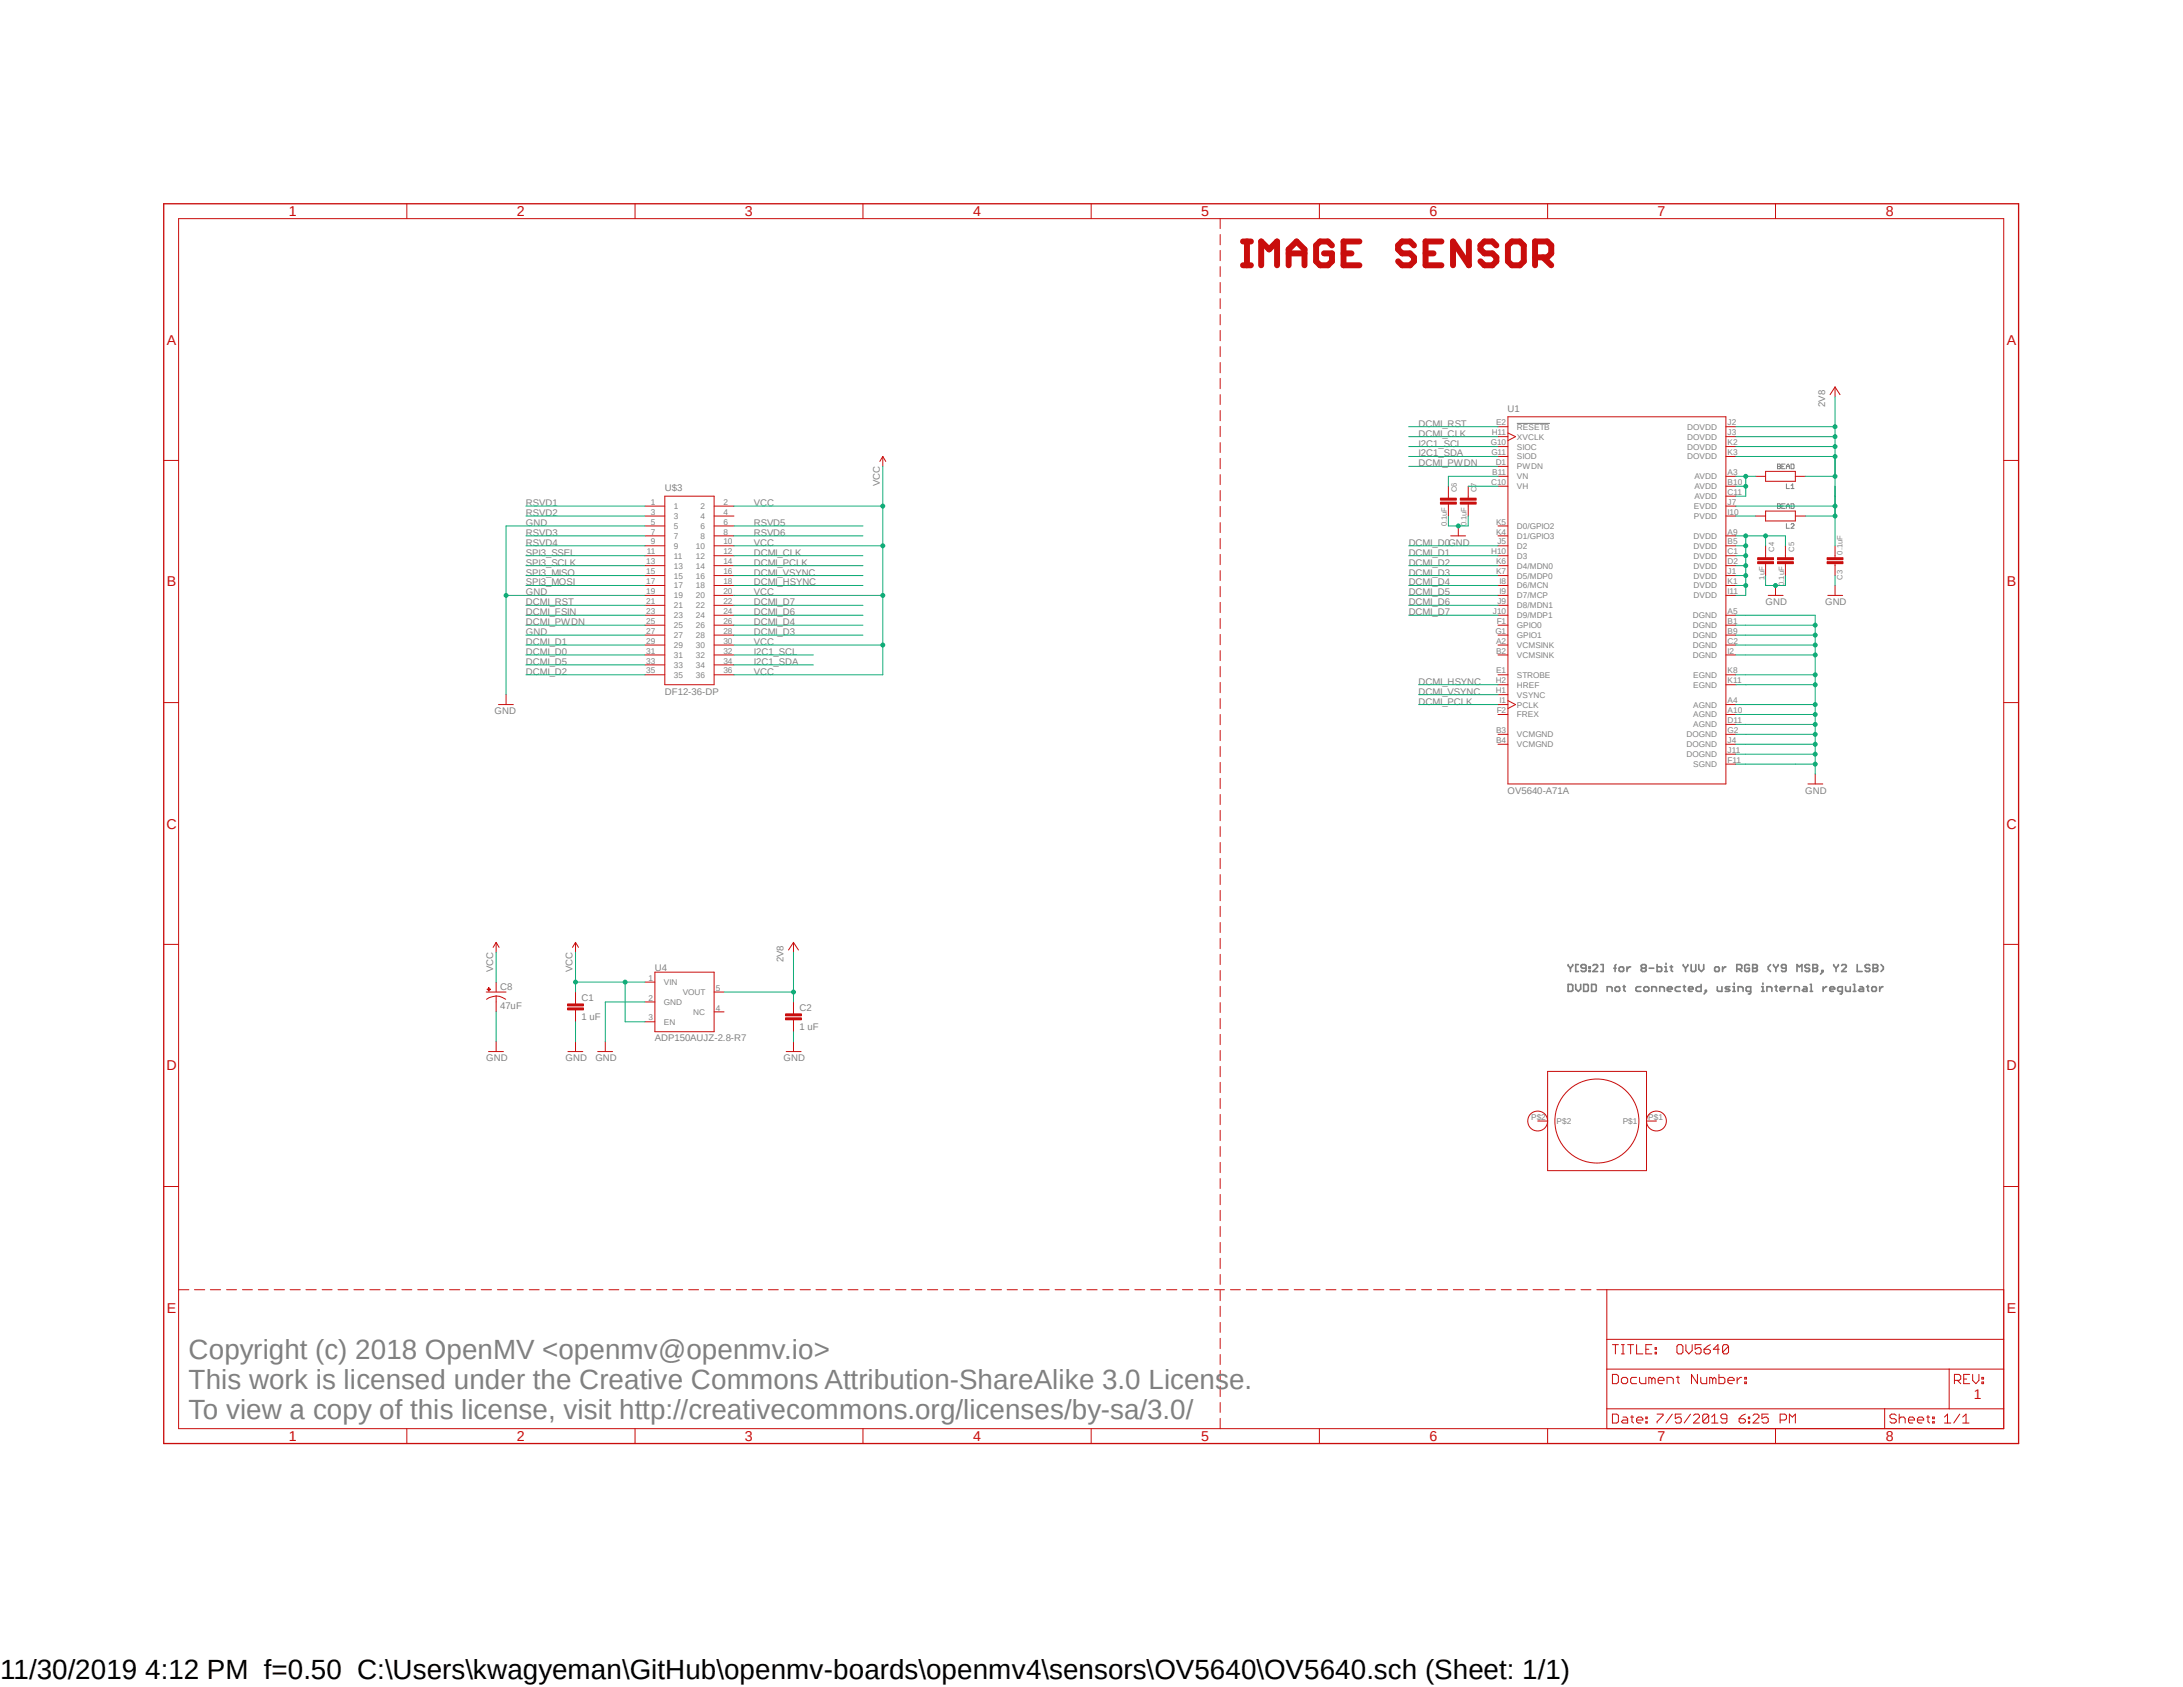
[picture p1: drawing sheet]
<svg xmlns="http://www.w3.org/2000/svg" width="279mm" height="216mm" viewBox="0 0 279 216" stroke-linecap="round" stroke-linejoin="round" font-family="sans-serif">
<defs><g id="words">
<g font-size="3.6" fill="#808080">
<text x="24.1" y="173.9">Copyright (c) 2018 OpenMV &lt;openmv@openmv.io&gt;</text>
<text x="24.1" y="177.8">This work is licensed under the Creative Commons Attribution-ShareAlike 3.0 License.</text>
<text x="24.1" y="181.6">To view a copy of this license, visit http://creativecommons.org/licenses/by-sa/3.0/</text>
</g>
<text font-size="3.6" x="0" y="214.9">11/30/2019 4:12 PM f=0.50 C:\Users\kwagyeman\GitHub\openmv-boards\openmv4\sensors\OV5640\OV5640.sch (Sheet: 1/1)</text>
<g font-size="1.8" fill="#c90d0c">
<text x="37" y="27.6">1</text>
<text x="66.2" y="27.6">2</text>
<text x="95.3" y="27.6">3</text>
<text x="124.5" y="27.6">4</text>
<text x="153.8" y="27.6">5</text>
<text x="183" y="27.6">6</text>
<text x="212.1" y="27.6">7</text>
<text x="241.3" y="27.6">8</text>
<text x="21.3" y="44.1">A</text>
<text x="256.8" y="44.1">A</text>
<text x="21.3" y="75.1">B</text>
<text x="256.8" y="75.1">B</text>
<text x="21.3" y="106">C</text>
<text x="256.8" y="106">C</text>
<text x="21.3" y="137">D</text>
<text x="256.8" y="137">D</text>
<text x="21.3" y="168">E</text>
<text x="256.8" y="168">E</text>
<text x="252.6" y="179">1</text>
<text x="37" y="184.4">1</text>
<text x="66.2" y="184.4">2</text>
<text x="95.3" y="184.4">3</text>
<text x="124.5" y="184.4">4</text>
<text x="153.8" y="184.4">5</text>
<text x="183" y="184.4">6</text>
<text x="212.1" y="184.4">7</text>
<text x="241.3" y="184.4">8</text>
</g>
<g font-size="1.2" fill="#808080">
<text x="193" y="52.7">U1</text>
<text x="233.6" y="52.1" transform="rotate(-90 233.6 52.1)">2V8</text>
<text x="181.6" y="55.9">DCMI_CLK</text>
<text x="181.6" y="54.6">DCMI_RST</text>
<text x="181.6" y="59.7">DCMI_PWDN</text>
<text x="181.6" y="57.1">I2C1_SCL</text>
<text x="181.6" y="58.4">I2C1_SDA</text>
<text x="67.3" y="64.8">RSVD1</text>
<text x="85.1" y="62.9">U$3</text>
<text x="96.5" y="64.8">VCC</text>
<text x="112.6" y="62.2" transform="rotate(-90 112.6 62.2)">VCC</text>
<text x="67.3" y="67.3">GND</text>
<text x="67.3" y="71.1">SPI3_SSEL</text>
<text x="67.3" y="66">RSVD2</text>
<text x="67.3" y="68.6">RSVD3</text>
<text x="67.3" y="69.8">RSVD4</text>
<text x="96.5" y="69.8">VCC</text>
<text x="96.5" y="71.1">DCMI_CLK</text>
<text x="96.5" y="67.3">RSVD5</text>
<text x="96.5" y="68.6">RSVD6</text>
<text x="180.3" y="69.8">DCMI_D0GND</text>
<text x="180.3" y="71.1">DCMI_D1</text>
<text x="67.3" y="76.2">GND</text>
<text x="67.3" y="77.5">DCMI_RST</text>
<text x="67.3" y="72.4">SPI3_SCLK</text>
<text x="67.3" y="73.7">SPI3_MISO</text>
<text x="67.3" y="74.9">SPI3_MOSI</text>
<text x="96.5" y="76.2">VCC</text>
<text x="96.5" y="72.4">DCMI_PCLK</text>
<text x="96.5" y="74.9">DCMI_HSYNC</text>
<text x="96.5" y="73.7">DCMI_VSYNC</text>
<text x="96.5" y="77.5">DCMI_D7</text>
<text x="180.3" y="72.4">DCMI_D2</text>
<text x="180.3" y="73.7">DCMI_D3</text>
<text x="180.3" y="74.9">DCMI_D4</text>
<text x="180.3" y="76.2">DCMI_D5</text>
<text x="180.3" y="77.5">DCMI_D6</text>
<text x="226" y="77.5">GND</text>
<text x="233.6" y="77.5">GND</text>
<text x="67.3" y="81.3">GND</text>
<text x="67.3" y="83.8">DCMI_D0</text>
<text x="67.3" y="82.5">DCMI_D1</text>
<text x="67.3" y="80">DCMI_PWDN</text>
<text x="67.3" y="78.7">DCMI_FSIN</text>
<text x="96.5" y="82.5">VCC</text>
<text x="96.5" y="81.3">DCMI_D3</text>
<text x="96.5" y="80">DCMI_D4</text>
<text x="96.5" y="78.7">DCMI_D6</text>
<text x="96.5" y="83.8">I2C1_SCL</text>
<text x="180.3" y="78.7">DCMI_D7</text>
<text x="67.3" y="86.4">DCMI_D2</text>
<text x="67.3" y="85.1">DCMI_D5</text>
<text x="85.1" y="88.9">DF12-36-DP</text>
<text x="96.5" y="86.4">VCC</text>
<text x="96.5" y="85.1">I2C1_SDA</text>
<text x="181.6" y="87.6">DCMI_HSYNC</text>
<text x="181.6" y="88.9">DCMI_VSYNC</text>
<text x="63.3" y="91.4">GND</text>
<text x="181.6" y="90.2">DCMI_PCLK</text>
<text x="193" y="101.6">OV5640-A71A</text>
<text x="231.1" y="101.6">GND</text>
<text x="63.1" y="124.4" transform="rotate(-90 63.1 124.4)">VCC</text>
<text x="73.3" y="124.4" transform="rotate(-90 73.3 124.4)">VCC</text>
<text x="83.8" y="124.3">U4</text>
<text x="100.3" y="123.1" transform="rotate(-90 100.3 123.1)">2V8</text>
<text x="64" y="129.1">47uF</text>
<text x="64" y="126.7">C8</text>
<text x="74.4" y="130.6">1 uF</text>
<text x="74.4" y="128.1">C1</text>
<text x="102.3" y="131.9">1 uF</text>
<text x="102.3" y="129.3">C2</text>
<text x="62.2" y="135.8">GND</text>
<text x="72.4" y="135.8">GND</text>
<text x="76.2" y="135.8">GND</text>
<text x="83.8" y="133.2">ADP150AUJZ-2.8-R7</text>
<text x="100.3" y="135.8">GND</text>
</g>
<g font-size="1.1" fill="#808080">
<text x="190.8" y="57">G10</text>
<text x="190.9" y="58.3">G11</text>
<text x="190.9" y="55.7">H11</text>
<text x="191.4" y="59.5">D1</text>
<text x="191.5" y="54.4">E2</text>
<text x="194.1" y="55">RESETB</text>
<text x="194.1" y="57.5">SIOC</text>
<text x="194.1" y="58.8">SIOD</text>
<text x="194.1" y="56.3">XVCLK</text>
<text x="215.9" y="55">DOVDD</text>
<text x="215.9" y="56.3">DOVDD</text>
<text x="215.9" y="57.5">DOVDD</text>
<text x="215.9" y="58.8">DOVDD</text>
<text x="221.1" y="54.4">J2</text>
<text x="221.1" y="55.7">J3</text>
<text x="221.1" y="57">K2</text>
<text x="221.1" y="58.3">K3</text>
<text x="83.3" y="64.6">1</text>
<text x="83.3" y="65.9">3</text>
<text x="86.2" y="65.2">1</text>
<text x="89.7" y="65.2">2</text>
<text x="92.6" y="64.6">2</text>
<text x="92.6" y="65.9">4</text>
<text x="190.8" y="62.1">C10</text>
<text x="191" y="60.8">B11</text>
<text x="194.1" y="61.3">VN</text>
<text x="194.1" y="62.6">VH</text>
<text x="194.1" y="60.1">PWDN</text>
<text x="216.8" y="65.2">EVDD</text>
<text x="216.9" y="61.3">AVDD</text>
<text x="216.9" y="62.6">AVDD</text>
<text x="216.9" y="63.9">AVDD</text>
<text x="221.1" y="60.8">A3</text>
<text x="221.1" y="62.1">B10</text>
<text x="221.1" y="63.3">C11</text>
<text x="221.1" y="65.9">I10</text>
<text x="221.1" y="64.6">J7</text>
<text x="82.8" y="71">11</text>
<text x="83.3" y="67.1">5</text>
<text x="83.3" y="68.4">7</text>
<text x="83.3" y="69.7">9</text>
<text x="86.2" y="66.4">3</text>
<text x="86.2" y="67.7">5</text>
<text x="86.2" y="69">7</text>
<text x="86.2" y="70.2">9</text>
<text x="86.2" y="71.5">11</text>
<text x="89.1" y="70.2">10</text>
<text x="89.1" y="71.5">12</text>
<text x="89.7" y="66.4">4</text>
<text x="89.7" y="67.7">6</text>
<text x="89.7" y="69">8</text>
<text x="92.6" y="67.1">6</text>
<text x="92.6" y="68.4">8</text>
<text x="92.6" y="69.7">10</text>
<text x="92.6" y="71">12</text>
<text x="190.8" y="71">H10</text>
<text x="191.5" y="68.4">K4</text>
<text x="191.5" y="67.1">K5</text>
<text x="191.6" y="69.7">J5</text>
<text x="194.1" y="71.5">D3</text>
<text x="194.1" y="70.2">D2</text>
<text x="194.1" y="69">D1/GPIO3</text>
<text x="194.1" y="67.7">D0/GPIO2</text>
<text x="216.7" y="69">DVDD</text>
<text x="216.7" y="70.2">DVDD</text>
<text x="216.7" y="71.5">DVDD</text>
<text x="216.8" y="66.4">PVDD</text>
<text x="221.1" y="68.4">A9</text>
<text x="221.1" y="69.7">B5</text>
<text x="221.1" y="71">C1</text>
<text x="82.7" y="72.2">13</text>
<text x="82.7" y="73.5">15</text>
<text x="82.7" y="74.8">17</text>
<text x="82.7" y="76">19</text>
<text x="82.7" y="77.3">21</text>
<text x="86.2" y="72.8">13</text>
<text x="86.2" y="74">15</text>
<text x="86.2" y="75.3">17</text>
<text x="86.2" y="76.6">19</text>
<text x="86.2" y="77.9">21</text>
<text x="89.1" y="72.8">14</text>
<text x="89.1" y="74">16</text>
<text x="89.1" y="75.3">18</text>
<text x="89.1" y="76.6">20</text>
<text x="89.1" y="77.9">22</text>
<text x="92.6" y="72.2">14</text>
<text x="92.6" y="73.5">16</text>
<text x="92.6" y="74.8">18</text>
<text x="92.6" y="76">20</text>
<text x="92.6" y="77.3">22</text>
<text x="191.5" y="72.2">K6</text>
<text x="191.5" y="73.5">K7</text>
<text x="191.6" y="77.3">J9</text>
<text x="191.9" y="74.8">I8</text>
<text x="191.9" y="76">I9</text>
<text x="194.1" y="75.3">D6/MCN</text>
<text x="194.1" y="76.6">D7/MCP</text>
<text x="194.1" y="77.9">D8/MDN1</text>
<text x="194.1" y="72.8">D4/MDN0</text>
<text x="194.1" y="74">D5/MDP0</text>
<text x="216.7" y="72.8">DVDD</text>
<text x="216.7" y="74">DVDD</text>
<text x="216.7" y="75.3">DVDD</text>
<text x="216.7" y="76.6">DVDD</text>
<text x="221.1" y="72.2">D2</text>
<text x="221.1" y="73.5">J1</text>
<text x="221.1" y="74.8">K1</text>
<text x="221.1" y="76">I11</text>
<text x="82.7" y="78.6">23</text>
<text x="82.7" y="79.8">25</text>
<text x="82.7" y="81.1">27</text>
<text x="82.7" y="82.4">29</text>
<text x="82.7" y="83.7">31</text>
<text x="86.2" y="79.1">23</text>
<text x="86.2" y="80.4">25</text>
<text x="86.2" y="81.7">27</text>
<text x="86.2" y="82.9">29</text>
<text x="89.1" y="79.1">24</text>
<text x="89.1" y="80.4">26</text>
<text x="89.1" y="81.7">28</text>
<text x="89.1" y="82.9">30</text>
<text x="92.6" y="78.6">24</text>
<text x="92.6" y="79.8">26</text>
<text x="92.6" y="81.1">28</text>
<text x="92.6" y="82.4">30</text>
<text x="92.6" y="83.7">32</text>
<text x="191" y="78.6">J10</text>
<text x="191.4" y="81.1">G1</text>
<text x="191.5" y="82.4">A2</text>
<text x="191.5" y="83.7">B2</text>
<text x="191.6" y="79.8">F1</text>
<text x="194.1" y="82.9">VCMSINK</text>
<text x="194.1" y="80.4">GPIO0</text>
<text x="194.1" y="81.7">GPIO1</text>
<text x="194.1" y="79.1">D9/MDP1</text>
<text x="216.7" y="79.1">DGND</text>
<text x="216.7" y="80.4">DGND</text>
<text x="216.7" y="81.7">DGND</text>
<text x="216.7" y="82.9">DGND</text>
<text x="221.1" y="78.6">A5</text>
<text x="221.1" y="79.8">B1</text>
<text x="221.1" y="81.1">B9</text>
<text x="221.1" y="82.4">C2</text>
<text x="221.1" y="83.7">I2</text>
<text x="82.7" y="84.9">33</text>
<text x="82.7" y="86.2">35</text>
<text x="86.2" y="84.2">31</text>
<text x="86.2" y="85.5">33</text>
<text x="86.2" y="86.7">35</text>
<text x="89.1" y="84.2">32</text>
<text x="89.1" y="85.5">34</text>
<text x="89.1" y="86.7">36</text>
<text x="92.6" y="84.9">34</text>
<text x="92.6" y="86.2">36</text>
<text x="191.4" y="88.7">H1</text>
<text x="191.4" y="87.5">H2</text>
<text x="191.5" y="86.2">E1</text>
<text x="194.1" y="84.2">VCMSINK</text>
<text x="194.1" y="86.7">STROBE</text>
<text x="194.1" y="89.3">VSYNC</text>
<text x="194.1" y="88">HREF</text>
<text x="216.7" y="84.2">DGND</text>
<text x="216.7" y="86.7">EGND</text>
<text x="216.7" y="88">EGND</text>
<text x="221.1" y="86.2">K8</text>
<text x="221.1" y="87.5">K11</text>
<text x="191.5" y="93.8">B3</text>
<text x="191.5" y="95.1">B4</text>
<text x="191.6" y="91.3">F2</text>
<text x="191.9" y="90">I1</text>
<text x="194.1" y="94.4">VCMGND</text>
<text x="194.1" y="95.6">VCMGND</text>
<text x="194.1" y="91.8">FREX</text>
<text x="194.1" y="90.6">PCLK</text>
<text x="215.9" y="94.4">DOGND</text>
<text x="215.9" y="95.6">DOGND</text>
<text x="216.7" y="90.6">AGND</text>
<text x="216.7" y="91.8">AGND</text>
<text x="216.7" y="93.1">AGND</text>
<text x="221.1" y="90">A4</text>
<text x="221.1" y="91.3">A10</text>
<text x="221.1" y="92.5">D11</text>
<text x="221.1" y="93.8">G2</text>
<text x="221.1" y="95.1">J4</text>
<text x="215.9" y="96.9">DOGND</text>
<text x="216.7" y="98.2">SGND</text>
<text x="221.1" y="97.6">F11</text>
<text x="221.1" y="96.4">J11</text>
<text x="83" y="125.5">1</text>
<text x="83" y="128.1">2</text>
<text x="83" y="130.6">3</text>
<text x="85" y="128.6">GND</text>
<text x="85" y="126.1">VIN</text>
<text x="85" y="131.1">EN</text>
<text x="87.4" y="127.3">VOUT</text>
<text x="88.7" y="129.9">NC</text>
<text x="91.6" y="126.8">5</text>
<text x="91.6" y="129.3">4</text>
<text x="196" y="143.3">P$2</text>
<text x="199.2" y="143.8">P$2</text>
<text x="207.7" y="143.8">P$1</text>
<text x="210.9" y="143.3">P$1</text>
</g>
<g font-size="1" fill="#808080">
<text x="186.4" y="63" transform="rotate(-90 186.4 63)">C6</text>
<text x="189" y="63" transform="rotate(-90 189 63)">C7</text>
<text x="185.2" y="67.4" transform="rotate(-90 185.2 67.4)">0.1uF</text>
<text x="187.7" y="67.4" transform="rotate(-90 187.7 67.4)">0.1uF</text>
<text x="227.1" y="70.6" transform="rotate(-90 227.1 70.6)">C4</text>
<text x="229.6" y="70.6" transform="rotate(-90 229.6 70.6)">C5</text>
<text x="235.8" y="71" transform="rotate(-90 235.8 71)">0.1uF</text>
<text x="225.8" y="74.2" transform="rotate(-90 225.8 74.2)">1uF</text>
<text x="228.4" y="75" transform="rotate(-90 228.4 75)">0.1uF</text>
<text x="235.8" y="74.2" transform="rotate(-90 235.8 74.2)">C3</text>
</g>
</g></defs>
<path d="M20.8 25.9l237.8 159.1M258.6 25.9l-237.8 159.1" fill="none" stroke="#fff" stroke-width=".13"/>
<g fill="none" stroke="#808080" stroke-width=".13">
<path d="M194.1 54.2h4.3M227.5 59.4h.3l.1 .1-.1 .2 .1 .2-.1 .1h-.3zM227.5 59.7h.3M228 59.7h.3M228.5 59.4h-.5v.6h.5M228.6 59.7h.4M228.6 60v-.4l.3-.2 .1 .2v.4M229.2 59.4h.3l.1 .1v.4l-.1 .1h-.3zM227.5 64.5h.3l.1 .1-.1 .2 .1 .2-.1 .1h-.3zM227.5 64.8h.3M228 64.8h.3M228.5 64.5h-.5v.6h.5"/>
<path d="M228.6 61.9v.6h.4M228.6 65.1v-.4l.3-.2 .1 .2v.4M228.6 67v.6h.4M228.6 64.8h.4M229.2 64.5h.3l.1 .1v.4l-.1 .1h-.3zM229.2 67.1l.1-.1h.2l.1 .2-.4 .4h.4M229.2 62.5h.4M229.2 62.1l.2-.2v.6"/>
</g>
<path d="M21 26.1h237.4v158.6h-237.4z" fill="none" stroke="#c90d0c" stroke-width=".17"/>
<g fill="none" stroke="#c90d0c" stroke-width=".13">
<path d="M22.9 28h233.6v154.8h-233.6zM52.1 26.1v1.9M81.3 26.1v1.9M110.4 26.1v1.9M139.7 26.1v1.9M156.2 28v1.3M156.2 30v1.3M156.2 32v1.4M156.2 34.1v1.3M156.2 36.2v1.3M156.2 38.2v1.3M168.9 26.1v1.9"/>
<path d="M198.1 26.1v1.9M227.2 26.1v1.9M21 58.9h1.9M113 58.4l-.4 .7M113 58.4l.4 .7M113 58.4v1.3M156.2 40.3v1.3M156.2 42.3v1.3M156.2 44.4v1.2M156.2 46.4v1.3M156.2 48.4v1.3M156.2 50.5v1.3"/>
<path d="M156.2 52.5v1.3M156.2 54.6v1.3M156.2 56.6v1.3M156.2 58.7v1.3M191.7 59.7h1.3M191.7 54.6h1.3M191.7 57.1h1.3M191.7 58.4h1.3M191.7 55.9h1.3M193 53.3h27.9v47h-27.9zM193 55.4l1 .5-1 .5M220.9 54.6h1.3"/>
<path d="M220.9 57.1h1.3M220.9 58.4h1.3M220.9 55.9h1.3M234.9 49.5v1.3M234.9 49.5l.6 1M234.9 49.5l-.7 1M256.5 58.9h1.9M82.5 64.8h2.6M82.5 66h2.6M82.5 67.3h2.6M82.5 68.6h2.6M82.5 69.8h2.6"/>
<path d="M82.5 71.1h2.6M82.5 72.4h2.6M82.5 73.7h2.6M82.5 74.9h2.6M82.5 76.2h2.6M82.5 77.5h2.6M82.5 78.7h2.6M85.1 63.5h6.3v24.1h-6.3zM91.4 64.8h2.5M91.4 66h2.5M91.4 67.3h2.5M91.4 68.6h2.5"/>
<path d="M91.4 69.8h2.5M91.4 71.1h2.5M91.4 72.4h2.5M91.4 73.7h2.5M91.4 74.9h2.5M91.4 76.2h2.5M91.4 77.5h2.5M91.4 78.7h2.5M156.2 60.7v1.3M156.2 62.8v1.3M156.2 64.8v1.3M156.2 66.9v1.3"/>
<path d="M156.2 68.9v1.3M156.2 71v1.3M156.2 73v1.3M156.2 75.1v1.3M156.2 77.1v1.3M156.2 79.2v1.2M184.4 63.8h2v.2h-2zM184.4 64.3h2v.2h-2zM185.4 62.2v1.6M185.4 64.5v1.5M185.7 68.6h1.9M186.6 67.3v1.3"/>
<path d="M186.9 63.8h2v.2h-2zM186.9 64.3h2v.2h-2zM187.9 62.2v1.6M187.9 64.5v1.5M191.7 67.3h1.3M191.7 68.6h1.3M191.7 69.8h1.3M191.7 71.1h1.3M191.7 72.4h1.3M191.7 73.7h1.3M191.7 74.9h1.3M191.7 76.2h1.3"/>
<path d="M191.7 77.5h1.3M191.7 78.7h1.3M191.7 61h1.3M191.7 62.2h1.3M220.9 63.5h1.3M220.9 64.8h1.3M220.9 66h1.3M220.9 68.6h1.3M220.9 69.8h1.3M220.9 71.1h1.3M220.9 72.4h1.3M220.9 73.7h1.3"/>
<path d="M220.9 74.9h1.3M220.9 76.2h1.3M220.9 78.7h1.3M220.9 61h1.3M220.9 62.2h1.3M224.7 66h1.3M224.7 61h1.3M225 71.4h2v.2h-2zM225 71.9h2v.2h-2zM226 60.3h3.8v1.3h-3.8zM226 65.4h3.8v1.3h-3.8zM226 69.8v1.6"/>
<path d="M226 72.1v1.6M226.3 76.2h1.9M227.2 74.9v1.3M227.5 71.4h2v.2h-2zM227.5 71.9h2v.2h-2zM228.5 69.8v1.6M228.5 72.1v1.6M229.8 66h1.3M229.8 61h1.3M233.8 71.9h2.1v.2h-2.1zM233.8 71.4h2.1v.2h-2.1zM233.9 76.2h1.9"/>
<path d="M234.9 69.8v1.6M234.9 72.1v1.6M234.9 74.9v1.3M21 89.9h1.9M63.8 90.2h1.9M64.8 88.9v1.3M82.5 80h2.6M82.5 81.3h2.6M82.5 82.5h2.6M82.5 83.8h2.6M82.5 85.1h2.6M82.5 86.4h2.6"/>
<path d="M91.4 80h2.5M91.4 81.3h2.5M91.4 82.5h2.5M91.4 83.8h2.5M91.4 85.1h2.5M91.4 86.4h2.5M156.2 81.2v1.3M156.2 83.3v1.2M156.2 85.3v1.3M156.2 87.3v1.3M156.2 89.4v1.3M156.2 91.4v1.4"/>
<path d="M156.2 93.5v1.3M156.2 95.5v1.3M156.2 97.6v1.3M156.2 99.6v1.3M191.7 90.2h1.3M191.7 87.6h1.3M191.7 80h1.3M191.7 81.3h1.3M191.7 82.5h1.3M191.7 83.8h1.3M191.7 86.4h1.3M191.7 91.4h1.3"/>
<path d="M191.7 94h1.3M191.7 95.2h1.3M191.7 88.9h1.3M193 89.7l1 .5-1 .5M220.9 90.2h1.3M220.9 87.6h1.3M220.9 80h1.3M220.9 81.3h1.3M220.9 82.5h1.3M220.9 83.8h1.3M220.9 86.4h1.3M220.9 91.4h1.3"/>
<path d="M220.9 94h1.3M220.9 95.2h1.3M220.9 92.7h1.3M220.9 97.8h1.3M220.9 96.5h1.3M232.3 99.1v1.2M256.5 89.9h1.9M156.2 101.7v1.3M156.2 103.7v1.3M156.2 105.8v1.3M156.2 107.8v1.3M156.2 109.9v1.3"/>
<path d="M156.2 111.9v1.3M156.2 114v1.3M156.2 116v1.3M156.2 118.1v1.2M231.4 100.3h1.9M21 120.9h1.9M62.2 127h2.6M63.5 127.5h.4l.8 .4M63.5 127.5l-.9 .2-.3 .2M63.5 127.5v.7M72.6 129h2.1v.2h-2.1zM72.6 128.5h2.1v.2h-2.1z"/>
<path d="M72.7 134.6h1.9M73.7 120.6v1.3M73.7 127v1.5M73.7 129.2v1.6M73.7 133.3v1.3M73.7 120.6l-.4 .6M73.7 120.6l.3 .6M76.5 134.6h1.9M77.5 133.3v1.3M82.5 128.2h1.3M82.5 125.7h1.3M82.5 130.8h1.3"/>
<path d="M83.8 124.4h7.6v7.6h-7.6zM91.4 127h1.3M91.4 129.5h1.3M100.5 130.3h2.1v.2h-2.1zM100.5 129.8h2.1v.2h-2.1zM100.6 134.6h1.9M101.6 120.6v1.3M101.6 128.2v1.6M101.6 130.5v1.5M101.6 133.3v1.3M101.6 120.6l.6 1M101.6 120.6l-.7 1"/>
<path d="M156.2 120.1v1.3M156.2 122.1v1.3M156.2 124.2v1.3M156.2 126.2v1.4M156.2 128.3v1.3M156.2 130.3v1.4M156.2 132.4v1.3M156.2 134.5v1.2M156.2 136.5v1.3M156.2 138.5v1.3M198.1 137.1h12.6v12.7h-12.6zM256.5 120.9h1.9"/>
<path d="M21 151.8h1.9M156.2 140.6v1.3M156.2 142.6v1.3M156.2 144.7v1.3M156.2 146.7v1.3M156.2 148.8v1.3M156.2 150.8v1.3M156.2 152.9v1.3M156.2 154.9v1.3M156.2 157v1.2M156.2 159v1.3M196.8 143.5h1.3"/>
<path d="M210.7 143.5h1.3M256.5 151.8h1.9M22.9 165.1h1.3M24.9 165.1h1.3M26.9 165.1h1.3M29 165.1h1.3M31 165.1h1.3M33.1 165.1h1.2M35.1 165.1h1.3M37.1 165.1h1.3M39.2 165.1h1.3M41.2 165.1h1.3"/>
<path d="M43.3 165.1h1.2M45.3 165.1h1.3M47.3 165.1h1.3M49.4 165.1h1.3M51.4 165.1h1.3M53.5 165.1h1.2M55.5 165.1h1.3M57.5 165.1h1.3M59.6 165.1h1.3M61.6 165.1h1.3M63.7 165.1h1.2M65.7 165.1h1.3"/>
<path d="M67.7 165.1h1.3M69.8 165.1h1.3M71.8 165.1h1.3M73.9 165.1h1.2M75.9 165.1h1.3M77.9 165.1h1.3M80 165.1h1.3M82 165.1h1.3M84 165.1h1.3M86.1 165.1h1.3M88.1 165.1h1.3M90.2 165.1h1.2"/>
<path d="M92.2 165.1h1.3M94.2 165.1h1.3M96.3 165.1h1.3M98.3 165.1h1.3M100.4 165.1h1.2M102.4 165.1h1.3M104.4 165.1h1.3M106.5 165.1h1.3M108.5 165.1h1.3M110.6 165.1h1.2M112.6 165.1h1.3M114.6 165.1h1.4"/>
<path d="M116.7 165.1h1.3M118.7 165.1h1.3M120.8 165.1h1.2M122.8 165.1h1.3M124.8 165.1h1.3M126.9 165.1h1.3M128.9 165.1h1.3M131 165.1h1.2M133 165.1h1.3M135 165.1h1.3M137.1 165.1h1.3M139.1 165.1h1.3"/>
<path d="M141.1 165.1h1.4M143.2 165.1h1.3M145.2 165.1h1.3M147.3 165.1h1.2M149.3 165.1h1.3M151.3 165.1h1.4M153.4 165.1h1.3M155.4 165.1h1.3M156.2 161v1.3M156.2 163.1v1.3M156.2 165.1v1.4M156.2 167.2v1.3"/>
<path d="M156.2 169.2v1.3M156.2 171.3v1.3M156.2 173.4v1.2M156.2 175.4v1.3M156.2 177.4v1.3M156.2 179.5v1.3M157.5 165.1h1.2M159.5 165.1h1.3M161.5 165.1h1.4M163.6 165.1h1.3M165.7 165.1h1.2M167.7 165.1h1.3"/>
<path d="M169.7 165.1h1.3M171.7 165.1h1.4M173.8 165.1h1.3M175.8 165.1h1.3M177.9 165.1h1.3M179.9 165.1h1.3M181.9 165.1h1.3M184 165.1h1.3M186 165.1h1.3M188.1 165.1h1.3M190.1 165.1h1.3M192.2 165.1h1.2"/>
<path d="M194.2 165.1h1.3M196.2 165.1h1.3M198.2 165.1h1.4M200.3 165.1h1.3M202.4 165.1h1.2M204.4 165.1h52.1M205.7 175.2h50.8M205.7 165.1v17.7M205.7 171.4h50.8M206.4 175.9h.5l.2 .2v.8l-.2 .2h-.5zM206.4 172.1h.7M206.8 172.1v1.2"/>
<path d="M207.5 176.5l.2-.2h.4l.2 .2v.4l-.2 .2h-.4l-.2-.2zM207.5 172.1h.4M207.5 173.3h.4M207.7 172.1v1.2M208.3 172.1h.8M208.7 172.1v1.2M209.5 172.1v1.2h.8M209.5 176.3h-.6l-.2 .2v.4l.2 .2h.6M209.8 176.3v.6l.3 .2h.6v-.8M210.7 172.7h.3M211.4 172.1h-.7v1.2h.7M211.4 176.5l-.2-.2h-.2v.8"/>
<path d="M211.4 176.5l.2-.2 .2 .2v.6M211.4 176.5v.6M211.8 173.1h.2v.2h-.2zM211.8 172.5h.2v.2h-.2zM212.2 176.7h.8v-.2l-.2-.2h-.4l-.2 .2v.4l.2 .2h.4M213.4 177.1v-.8h.6l.2 .2v.6M214.5 176.3h.4M214.8 176.1v.8l.1 .2M214.8 172.1h.4l.2 .2v.8l-.2 .2h-.4l-.2-.2v-.8zM215.8 172.1v.7l.4 .5 .4-.5v-.7M217.3 175.9v1.2l-.8-1.2v1.2M217.7 176.3v.6l.1 .2h.6v-.8"/>
<path d="M217.7 172.1h-.7v.6l.3-.2h.3l.1 .2v.4l-.1 .2h-.5l-.1-.2M218.1 172.7h.6l.2 .1v.3l-.2 .2h-.4l-.2-.2zM218.9 172.1l-.8 .6M219.2 176.5l-.2-.2h-.2v.8M219.2 176.5v.6M219.2 176.5l.2-.2 .2 .2v.6M220 175.9v1.2h.6l.2-.2v-.4l-.2-.2h-.6M220 172.7h-.7l.6-.6v1.2M221.1 176.7h.9v-.2l-.3-.2h-.3l-.3 .2v.4l.3 .2h.3M221.2 172.3l-.2-.2h-.4l-.1 .2v.8M221.2 172.3v.8l-.2 .2h-.4l-.1-.2M221.2 172.3l-.7 .8"/>
<path d="M222.3 176.3v.8M222.9 176.3h-.2l-.4 .4M223.3 176.9h.2v.2h-.2zM223.3 176.3h.2v.2h-.2zM249.5 175.2v5.1M250.1 176.7h.6l.3-.2v-.4l-.3-.2h-.6v1.2M250.5 176.7l.5 .4M251.3 176.5h.4M252.1 175.9h-.8v1.2h.8M252.5 175.9v.8l.4 .4 .4-.4v-.8M253.7 176.9h.2v.2h-.2zM253.7 176.3h.2v.2h-.2z"/>
<path d="M52.1 182.8v1.9M81.3 182.8v1.9M110.4 182.8v1.9M139.7 182.8v1.9M156.2 181.5v1.3M168.9 182.8v1.9M198.1 182.8v1.9M205.7 180.3h50.8M206.4 181h.5l.2 .1v.8l-.2 .2h-.5zM207.7 181.4h.4l.2 .2v.5h-.6l-.2-.2 .2-.2h.6M208.7 181.4h.4M208.9 181.1v.8l.2 .2"/>
<path d="M209.5 181.7h.8v-.1l-.2-.2h-.4l-.2 .2v.3l.2 .2h.4M210.7 181.9h.1v.2h-.1zM210.7 181.4h.1v.2h-.1zM212.1 181h.8v.1l-.8 .8v.2M214 181l-.8 1.1M215.2 181h-.8v.6l.4-.2h.2l.2 .2v.3l-.2 .2h-.4l-.2-.2M216.4 181l-.8 1.1M216.7 181.1l.3-.1h.3l.2 .1v.3l-.8 .7h.8M218.7 181.1v.8l-.2 .2h-.4l-.2-.2M218.7 181.1l-.2-.1h-.4l-.2 .1v.8M218.7 181.1l-.8 .8M219.1 182.1h.8"/>
<path d="M219.1 181.4l.4-.4v1.1M221 181.6h-.6l-.1-.2v-.3l.1-.1h.5l.1 .1v.8l-.1 .2h-.5l-.1-.2M222.6 181.6h.6l.2 .1v.2l-.2 .2h-.4l-.2-.2zM223.4 181l-.4 .1-.4 .5M223.8 181.9h.1v.2h-.1zM223.8 181.4h.1v.2h-.1zM224.4 181.1l.1-.1h.4l.2 .1v.3l-.7 .7h.7M226.3 181h-.8v.6l.4-.2h.2l.2 .2v.3l-.2 .2h-.4l-.2-.2M227.2 182.8v1.9M227.8 181.7h.6l.2-.1v-.5l-.2-.1h-.6v1.1M229 182.1v-1.1l.4 .4 .4-.4v1.1M241.2 180.3v2.5"/>
<path d="M242.7 181.1l-.2-.1h-.4l-.2 .1v.3l.2 .2h.4l.2 .1v.2l-.2 .2h-.4l-.2-.2M243.1 181.6l.2-.2h.4l.1 .2v.5M243.1 181v1.1M244.3 181.7h.7v-.1l-.2-.2h-.4l-.1 .2v.3l.1 .2h.4M245.4 181.7h.8v-.1l-.2-.2h-.4l-.2 .2v.3l.2 .2h.4M246.6 181.4h.4M246.8 181.1v.8l.2 .2M247.4 181.9h.2v.2h-.2zM247.4 181.4h.2v.2h-.2zM248.9 182.1h.8M248.9 181.4l.4-.4v1.1M250.8 181l-.7 1.1"/>
<path d="M251.2 182.1h.8M251.2 181.4l.4-.4v1.1"/>
<circle cx="196.8" cy="143.5" r="1.27"/>
<circle cx="204.4" cy="143.5" r="5.4"/>
<circle cx="212" cy="143.5" r="1.27"/>
</g>
<g fill="none" stroke="#c90d0c" stroke-width=".76">
<path d="M159.1 34h1M159.1 30.9h1M159.6 30.9v3.1M161.4 34v-3.1l1 1 1-1v3.1M164.9 34v-2.1l1-1 1.1 1v2.1M164.9 32.4h2.1M170.5 31.4l-.5-.5h-1l-.6 .5v2l.6 .6h1l.5-.6v-1h-1M172 32.4h1M174 30.9h-2v3.1h2M181 31.4l-.5-.5h-1l-.6 .5v.5l.6 .5h1l.5 .5v.5l-.5 .6h-1l-.6-.6M182.5 32.4h1M184.5 30.9h-2v3.1h2"/>
<path d="M188 30.9v3.1l-2-3.1v3.1M191.5 31.4l-.5-.5h-1l-.5 .5v.5l.5 .5h1l.5 .5v.5l-.5 .6h-1l-.5-.6M193.5 30.9h1l.5 .5v2l-.5 .6h-1l-.5-.6v-2zM196.5 32.9h1.5l.5-.5v-1l-.5-.5h-1.5v3.1M197.5 32.9l1 1.1"/>
</g>
<g fill="none" stroke="#c90d0c" stroke-width=".25">
<path d="M184.4 63.9h2M184.4 64.4h2M186.9 63.9h2M186.9 64.4h2M225 71.5h2M225 72h2M227.5 71.5h2M227.5 72h2M233.8 71.5h2.1M233.8 72h2.1M72.6 129.1h2.1M72.6 128.6h2.1"/>
<path d="M100.5 130.4h2.1M100.5 129.9h2.1"/>
</g>
<path d="M62.4 126.6h.4v.1h-.4z" fill-rule="evenodd" fill="#c90d0c"/>
<path d="M62.4 126.6h.4v.1h-.4z" fill="none" stroke="#c90d0c" stroke-width=".13"/>
<path d="M62.5 126.4h.1v.4h-.1z" fill-rule="evenodd" fill="#c90d0c"/>
<path d="M62.5 126.4h.1v.4h-.1zM62.5 134.6h1.9M63.5 120.6v1.3M63.5 125.7v1.3M63.5 128.2v1.3M63.5 133.3v1.3M63.5 120.6l-.4 .6M63.5 120.6l.4 .6" fill="none" stroke="#c90d0c" stroke-width=".13"/>
<path d="M64.8 67.3v21.6M64.8 76.2h17.7" fill="none" stroke="#0dab76" stroke-width=".13"/>
<circle cx="64.8" cy="76.2" r=".25" fill="#0dab76"/>
<g fill="none" stroke="#0dab76" stroke-width=".13">
<path d="M64.8 67.3h17.7M185.4 66v1.3h2.5v-1.3M73.7 130.8v2.5M82.5 128.2h-5v5.1M101.6 132v1.3"/>
<circle cx="64.8" cy="76.2" r=".25"/>
</g>
<circle cx="186.7" cy="67.3" r=".25" fill="#0dab76"/>
<g fill="none" stroke="#0dab76" stroke-width=".13">
<path d="M222.2 78.7h10.1v1.3M67.3 81.3h15.2M229.8 97.8h2.5v1.3"/>
<circle cx="186.7" cy="67.3" r=".25"/>
</g>
<circle cx="232.3" cy="97.8" r=".25" fill="#0dab76"/>
<g fill="none" stroke="#0dab76" stroke-width=".13">
<path d="M222.2 80h10.1v17.8"/>
<circle cx="232.3" cy="97.8" r=".25"/>
</g>
<circle cx="232.3" cy="80" r=".25" fill="#0dab76"/>
<g fill="none" stroke="#0dab76" stroke-width=".13">
<path d="M222.2 81.3h10.1"/>
<circle cx="232.3" cy="80" r=".25"/>
</g>
<circle cx="232.3" cy="81.3" r=".25" fill="#0dab76"/>
<g fill="none" stroke="#0dab76" stroke-width=".13">
<path d="M222.2 82.5h10.1"/>
<circle cx="232.3" cy="81.3" r=".25"/>
</g>
<circle cx="232.3" cy="82.6" r=".25" fill="#0dab76"/>
<g fill="none" stroke="#0dab76" stroke-width=".13">
<path d="M222.2 83.8h10.1"/>
<circle cx="232.3" cy="82.6" r=".25"/>
</g>
<circle cx="232.3" cy="83.8" r=".25" fill="#0dab76"/>
<g fill="none" stroke="#0dab76" stroke-width=".13">
<path d="M222.2 90.2h10.1"/>
<circle cx="232.3" cy="83.8" r=".25"/>
</g>
<circle cx="232.3" cy="90.2" r=".25" fill="#0dab76"/>
<g fill="none" stroke="#0dab76" stroke-width=".13">
<path d="M222.2 91.4h10.1"/>
<circle cx="232.3" cy="90.2" r=".25"/>
</g>
<circle cx="232.3" cy="91.4" r=".25" fill="#0dab76"/>
<g fill="none" stroke="#0dab76" stroke-width=".13">
<path d="M222.2 92.7h10.1"/>
<circle cx="232.3" cy="91.4" r=".25"/>
</g>
<circle cx="232.3" cy="92.7" r=".25" fill="#0dab76"/>
<g fill="none" stroke="#0dab76" stroke-width=".13">
<path d="M222.2 94h10.1"/>
<circle cx="232.3" cy="92.7" r=".25"/>
</g>
<circle cx="232.3" cy="94" r=".25" fill="#0dab76"/>
<g fill="none" stroke="#0dab76" stroke-width=".13">
<path d="M222.2 95.2h10.1"/>
<circle cx="232.3" cy="94" r=".25"/>
</g>
<circle cx="232.3" cy="95.3" r=".25" fill="#0dab76"/>
<g fill="none" stroke="#0dab76" stroke-width=".13">
<path d="M222.2 96.5h10.1"/>
<circle cx="232.3" cy="95.3" r=".25"/>
</g>
<circle cx="232.3" cy="96.5" r=".25" fill="#0dab76"/>
<g fill="none" stroke="#0dab76" stroke-width=".13">
<path d="M222.2 97.8h7.6M222.2 86.4h10.1"/>
<circle cx="232.3" cy="96.5" r=".25"/>
</g>
<circle cx="232.3" cy="86.4" r=".25" fill="#0dab76"/>
<g fill="none" stroke="#0dab76" stroke-width=".13">
<path d="M222.2 87.6h10.1"/>
<circle cx="232.3" cy="86.4" r=".25"/>
</g>
<circle cx="232.3" cy="87.6" r=".25" fill="#0dab76"/>
<g fill="none" stroke="#0dab76" stroke-width=".13">
<path d="M226 73.7v1.2h2.5v-1.2"/>
<circle cx="232.3" cy="87.6" r=".25"/>
</g>
<circle cx="227.2" cy="74.9" r=".25" fill="#0dab76"/>
<g fill="none" stroke="#0dab76" stroke-width=".13">
<path d="M113 59.7v5.1M93.9 76.2h19.1M113 69.8v16.6M234.9 73.7v1.2M93.9 82.5h19.1M63.5 129.5v3.8"/>
<circle cx="227.2" cy="74.9" r=".25"/>
</g>
<circle cx="113" cy="76.2" r=".25" fill="#0dab76"/>
<circle cx="113" cy="76.2" r=".25" fill="none" stroke="#0dab76" stroke-width=".13"/>
<circle cx="113" cy="82.6" r=".25" fill="#0dab76"/>
<g fill="none" stroke="#0dab76" stroke-width=".13">
<path d="M93.9 64.8h19.1v5h-19.1M93.9 86.4h19.1"/>
<circle cx="113" cy="82.6" r=".25"/>
</g>
<circle cx="113" cy="64.8" r=".25" fill="#0dab76"/>
<circle cx="113" cy="64.8" r=".25" fill="none" stroke="#0dab76" stroke-width=".13"/>
<circle cx="113" cy="69.9" r=".25" fill="#0dab76"/>
<g fill="none" stroke="#0dab76" stroke-width=".13">
<path d="M73.7 121.9v5.1M73.7 125.7h8.8M80 125.7v5.1h2.5"/>
<circle cx="113" cy="69.9" r=".25"/>
</g>
<circle cx="73.7" cy="125.7" r=".25" fill="#0dab76"/>
<circle cx="73.7" cy="125.7" r=".25" fill="none" stroke="#0dab76" stroke-width=".13"/>
<circle cx="80" cy="125.7" r=".25" fill="#0dab76"/>
<g fill="none" stroke="#0dab76" stroke-width=".13">
<path d="M180.3 55.9h11.4M180.3 54.6h11.4M180.3 59.7h11.4M180.3 57.1h11.4M180.3 58.4h11.4M67.3 69.8h15.2M67.3 71.1h15.2M67.3 72.4h15.2M67.3 74.9h15.2M67.3 73.7h15.2M67.3 77.5h15.2M67.3 78.7h15.2"/>
<path d="M67.3 64.8h15.2M67.3 66h15.2M67.3 68.6h15.2M93.9 71.1h16.5M93.9 72.4h16.5M93.9 74.9h16.5M93.9 73.7h16.5M93.9 77.5h16.5M93.9 78.7h16.5M93.9 67.3h16.5M93.9 68.6h16.5M180.3 69.8h11.4"/>
<path d="M180.3 71.1h11.4M180.3 72.4h11.4M180.3 74.9h11.4M180.3 73.7h11.4M180.3 77.5h11.4M180.3 76.2h11.4M180.3 78.7h11.4M67.3 83.8h15.2M67.3 82.5h15.2M67.3 80h15.2M67.3 86.4h15.2M67.3 85.1h15.2"/>
<path d="M93.9 83.8h10.2M93.9 80h16.5M93.9 81.3h16.5M93.9 85.1h10.2M181.6 90.2h10.1M181.6 87.6h10.1M181.6 88.9h10.1M63.5 121.9v3.8M92.7 127h8.9M101.6 121.9v6.3"/>
<circle cx="80" cy="125.7" r=".25"/>
</g>
<circle cx="101.6" cy="127" r=".25" fill="#0dab76"/>
<g fill="none" stroke="#0dab76" stroke-width=".13">
<path d="M234.9 50.8v10.2h-3.8M234.9 62.2v2.6"/>
<circle cx="101.6" cy="127" r=".25"/>
</g>
<circle cx="234.9" cy="61" r=".25" fill="#0dab76"/>
<g fill="none" stroke="#0dab76" stroke-width=".13">
<path d="M234.9 58.4v11.4M231.1 66h3.8"/>
<circle cx="234.9" cy="61" r=".25"/>
</g>
<circle cx="234.9" cy="66" r=".25" fill="#0dab76"/>
<g fill="none" stroke="#0dab76" stroke-width=".13">
<path d="M222.2 64.8h12.7"/>
<circle cx="234.9" cy="66" r=".25"/>
</g>
<circle cx="234.9" cy="64.8" r=".25" fill="#0dab76"/>
<g fill="none" stroke="#0dab76" stroke-width=".13">
<path d="M222.2 58.4h12.7"/>
<circle cx="234.9" cy="64.8" r=".25"/>
</g>
<circle cx="234.9" cy="58.4" r=".25" fill="#0dab76"/>
<g fill="none" stroke="#0dab76" stroke-width=".13">
<path d="M222.2 57.1h12.7"/>
<circle cx="234.9" cy="58.4" r=".25"/>
</g>
<circle cx="234.9" cy="57.2" r=".25" fill="#0dab76"/>
<g fill="none" stroke="#0dab76" stroke-width=".13">
<path d="M222.2 55.9h12.7"/>
<circle cx="234.9" cy="57.2" r=".25"/>
</g>
<circle cx="234.9" cy="55.9" r=".25" fill="#0dab76"/>
<g fill="none" stroke="#0dab76" stroke-width=".13">
<path d="M222.2 54.6h12.7"/>
<circle cx="234.9" cy="55.9" r=".25"/>
</g>
<circle cx="234.9" cy="54.6" r=".25" fill="#0dab76"/>
<g fill="none" stroke="#0dab76" stroke-width=".13">
<path d="M187.9 62.2h3.8M191.7 61h-6.3v1.2M222.2 68.6h6.3M223.4 68.6v1.2h-1.2"/>
<circle cx="234.9" cy="54.6" r=".25"/>
</g>
<circle cx="223.4" cy="68.6" r=".25" fill="#0dab76"/>
<g fill="none" stroke="#0dab76" stroke-width=".13">
<path d="M223.4 69.8v1.3h-1.2"/>
<circle cx="223.4" cy="68.6" r=".25"/>
</g>
<circle cx="223.4" cy="69.9" r=".25" fill="#0dab76"/>
<g fill="none" stroke="#0dab76" stroke-width=".13">
<path d="M223.4 71.1v1.3h-1.2"/>
<circle cx="223.4" cy="69.9" r=".25"/>
</g>
<circle cx="223.4" cy="71.1" r=".25" fill="#0dab76"/>
<g fill="none" stroke="#0dab76" stroke-width=".13">
<path d="M223.4 72.4v1.3h-1.2"/>
<circle cx="223.4" cy="71.1" r=".25"/>
</g>
<circle cx="223.4" cy="72.4" r=".25" fill="#0dab76"/>
<g fill="none" stroke="#0dab76" stroke-width=".13">
<path d="M223.4 73.7v1.2h-1.2"/>
<circle cx="223.4" cy="72.4" r=".25"/>
</g>
<circle cx="223.4" cy="73.7" r=".25" fill="#0dab76"/>
<g fill="none" stroke="#0dab76" stroke-width=".13">
<path d="M223.4 74.9v1.3h-1.2"/>
<circle cx="223.4" cy="73.7" r=".25"/>
</g>
<circle cx="223.4" cy="74.9" r=".25" fill="#0dab76"/>
<g fill="none" stroke="#0dab76" stroke-width=".13">
<path d="M226 68.6v1.2"/>
<circle cx="223.4" cy="74.9" r=".25"/>
</g>
<circle cx="226" cy="68.6" r=".25" fill="#0dab76"/>
<g fill="none" stroke="#0dab76" stroke-width=".13">
<path d="M222.2 66h2.5M222.2 61h2.5M223.4 61v1.2h-1.2M228.5 68.6v1.2"/>
<circle cx="226" cy="68.6" r=".25"/>
</g>
<circle cx="223.4" cy="61" r=".25" fill="#0dab76"/>
<g fill="none" stroke="#0dab76" stroke-width=".13">
<path d="M223.4 62.2v1.3h-1.2"/>
<circle cx="223.4" cy="61" r=".25"/>
</g>
<circle cx="223.4" cy="62.2" r=".25" fill="#0dab76"/>
<circle cx="223.4" cy="62.2" r=".25" fill="none" stroke="#0dab76" stroke-width=".13"/>
<g fill="none" stroke="#808080" stroke-width=".21">
<path d="M200.7 123.4v.2l.3 .3M200.7 126h.4l.2 .1v.6l-.2 .2h-.4zM201 123.9v.4M201.3 123.4v.2l-.3 .3M201.7 126v.6l.3 .3 .3-.3v-.6M202 123.4h-.3v.9h.3M202.7 126h.5l.1 .1v.6l-.1 .2h-.5zM203 123.9h-.5l-.1-.2v-.1l.1-.2h.3l.2 .2v.6l-.2 .1h-.3l-.1-.1M203.4 124.2h.1v.1h-.1zM203.4 123.7h.1v.2h-.1zM203.7 126h.5l.1 .1v.6l-.1 .2h-.5zM203.9 123.6l.1-.2h.3l.2 .2v.1l-.6 .6h.6"/>
<path d="M204.9 123.4h.3v.9h-.3M205.7 126.9v-.6h.5l.1 .1v.5M206.5 123.9h.3M206.8 123.4l-.1 .2v.7M206.9 126.3h.3l.1 .1v.3l-.1 .2h-.3l-.2-.2v-.3zM207.2 123.9l.2-.2h.3l.1 .2v.3l-.1 .1h-.3l-.2-.1zM207.7 126.3h.3M207.9 126.1v.6l.1 .2M208.2 123.7v.6M208.7 123.7h-.2l-.3 .3M210 126.3h-.5l-.1 .1v.3l.1 .2h.5M210.2 123.9l-.1 .1v.2l.1 .1h.3l.2-.1v-.2l-.2-.1"/>
<path d="M210.2 123.9l-.1-.2v-.1l.1-.2h.3l.2 .2v.1l-.2 .2M210.2 123.9h.3M210.4 126.4l.2-.1h.3l.1 .1v.3l-.1 .2h-.3l-.2-.2zM211.1 123.9h.6M211.4 126.9v-.6h.5l.1 .1v.5M212.1 123.4v.9h.5l.1-.1v-.3l-.1-.2h-.5M212.4 126.9v-.6h.5l.1 .1v.5M213.1 124.3h.3M213.1 123.7h.1v.6M213.2 123.3v.1M213.4 126.6h.6l-.1-.3h-.3l-.2 .1v.3l.2 .2h.3M213.7 123.7h.4"/>
<path d="M213.9 123.6v.6l.2 .1M215.1 126.3h-.5l-.2 .1v.3l.2 .2h.5M215.4 123.4v.2l.3 .3M215.4 126.3h.3M215.6 126.1v.6l.1 .2M215.7 123.9v.4M216 123.4v.2l-.3 .3M216.1 126.6h.6l-.1-.3h-.4l-.1 .1v.3l.1 .2h.4M216.5 123.4v.8l.1 .1h.3l.1-.1v-.8M217.4 123.4v.6l.4 .3 .3-.3v-.6M217.7 126v.9h-.4l-.2-.2v-.3l.2-.1h.4M218.3 126.7h.1v.2h-.1z"/>
<path d="M218.4 126.9l-.3 .3M219.6 123.7h.3l.1 .2v.3l-.1 .1h-.3l-.1-.1v-.3zM219.8 126.3v.4l.1 .2h.5v-.6M220.5 123.7v.6M220.9 123.7h-.1l-.3 .3M221.4 126.3h-.5l-.1 .1 .1 .2h.3l.2 .1-.2 .2h-.4M221.8 126.9h.3M221.8 126.3h.2v.6M222 125.8v.2M222.3 124h.5l.1-.1v-.3l-.1-.2h-.5v.9M222.5 126.9v-.6h.4l.2 .1v.5M222.6 124l.3 .3"/>
<path d="M223.9 123.6l-.1-.2h-.3l-.2 .2v.6l.2 .1h.3l.1-.1v-.3h-.3M224.1 126.9h-.5l-.1-.2v-.3l.1-.1h.5v.7l-.2 .2h-.1M224.3 123.4h.4l.2 .2v.1l-.2 .2 .2 .1v.2l-.2 .1h-.4zM224.3 123.9h.4M225.5 126.9h.3M225.5 126.3h.1v.6M225.6 125.8v.2M226.1 126.9v-.6h.5l.2 .1v.5M226.6 123.4l-.3 .3v.3l.3 .3M227 123.4v.2l.3 .3M227.2 126.3h.3M227.3 123.9v.4"/>
<path d="M227.3 126.1v.6l.2 .2M227.6 123.4v.2l-.3 .3M227.8 126.6h.6l-.1-.3h-.3l-.2 .1v.3l.2 .2h.3M228.6 123.9h-.5l-.1-.2v-.1l.1-.2h.4l.1 .2v.6l-.1 .1h-.4l-.1-.1M228.9 126.3v.6M229.3 126.3h-.1l-.3 .3M229.7 126.9v-.6h.4l.2 .1v.5M230 124.3v-.9l.3 .3 .3-.3v.9M230.8 126.3h.3l.2 .1v.5h-.5l-.1-.2 .1-.1h.5M231.6 123.6l-.1-.2h-.3l-.2 .2v.1l.2 .2h.3l.1 .1v.2l-.1 .1h-.3l-.2-.1M231.7 126.9h.3M231.7 126h.1v.9"/>
<path d="M232 123.4h.5l.1 .2-.1 .3 .1 .1v.2l-.1 .1h-.5zM232 123.9h.5M233.2 124.2h.1v.1h-.1zM233.3 124.3l-.3 .4M233.3 126.3v.6M233.8 126.3h-.1l-.4 .3M234.2 126.6h.6l-.1-.3h-.3l-.2 .1v.3l.2 .2h.3M234.7 123.4v.2l.3 .3M235 123.9v.4M235.3 123.4v.2l-.3 .3M235.7 123.6l.1-.2h.4l.1 .2v.1l-.6 .6h.6M235.8 126.9h-.4l-.2-.2v-.3l.2-.1h.4v.7l-.1 .2h-.2"/>
<path d="M236.2 126.3v.4l.1 .2h.5v-.6M237.2 126.9h.3M237.2 126h.2v.9M237.7 123.4v.9h.6M238 126.3h.3l.2 .1v.5h-.5l-.1-.2 .1-.1h.5M238.9 126.3h.3M239.1 126.1v.6l.1 .2M239.3 123.6l-.1-.2h-.3l-.2 .2v.1l.2 .2h.3l.1 .1v.2l-.1 .1h-.3l-.2-.1M239.7 126.3h.3l.2 .1v.3l-.2 .2h-.3l-.1-.2v-.3zM239.7 123.4h.5l.1 .2-.1 .3 .1 .1v.2l-.1 .1h-.5zM239.7 123.9h.5M240.6 126.3v.6"/>
<path d="M240.7 123.4l.3 .3v.3l-.3 .3M241 126.3h-.1l-.3 .3"/>
</g>
<use href="#words"/>
</svg>
